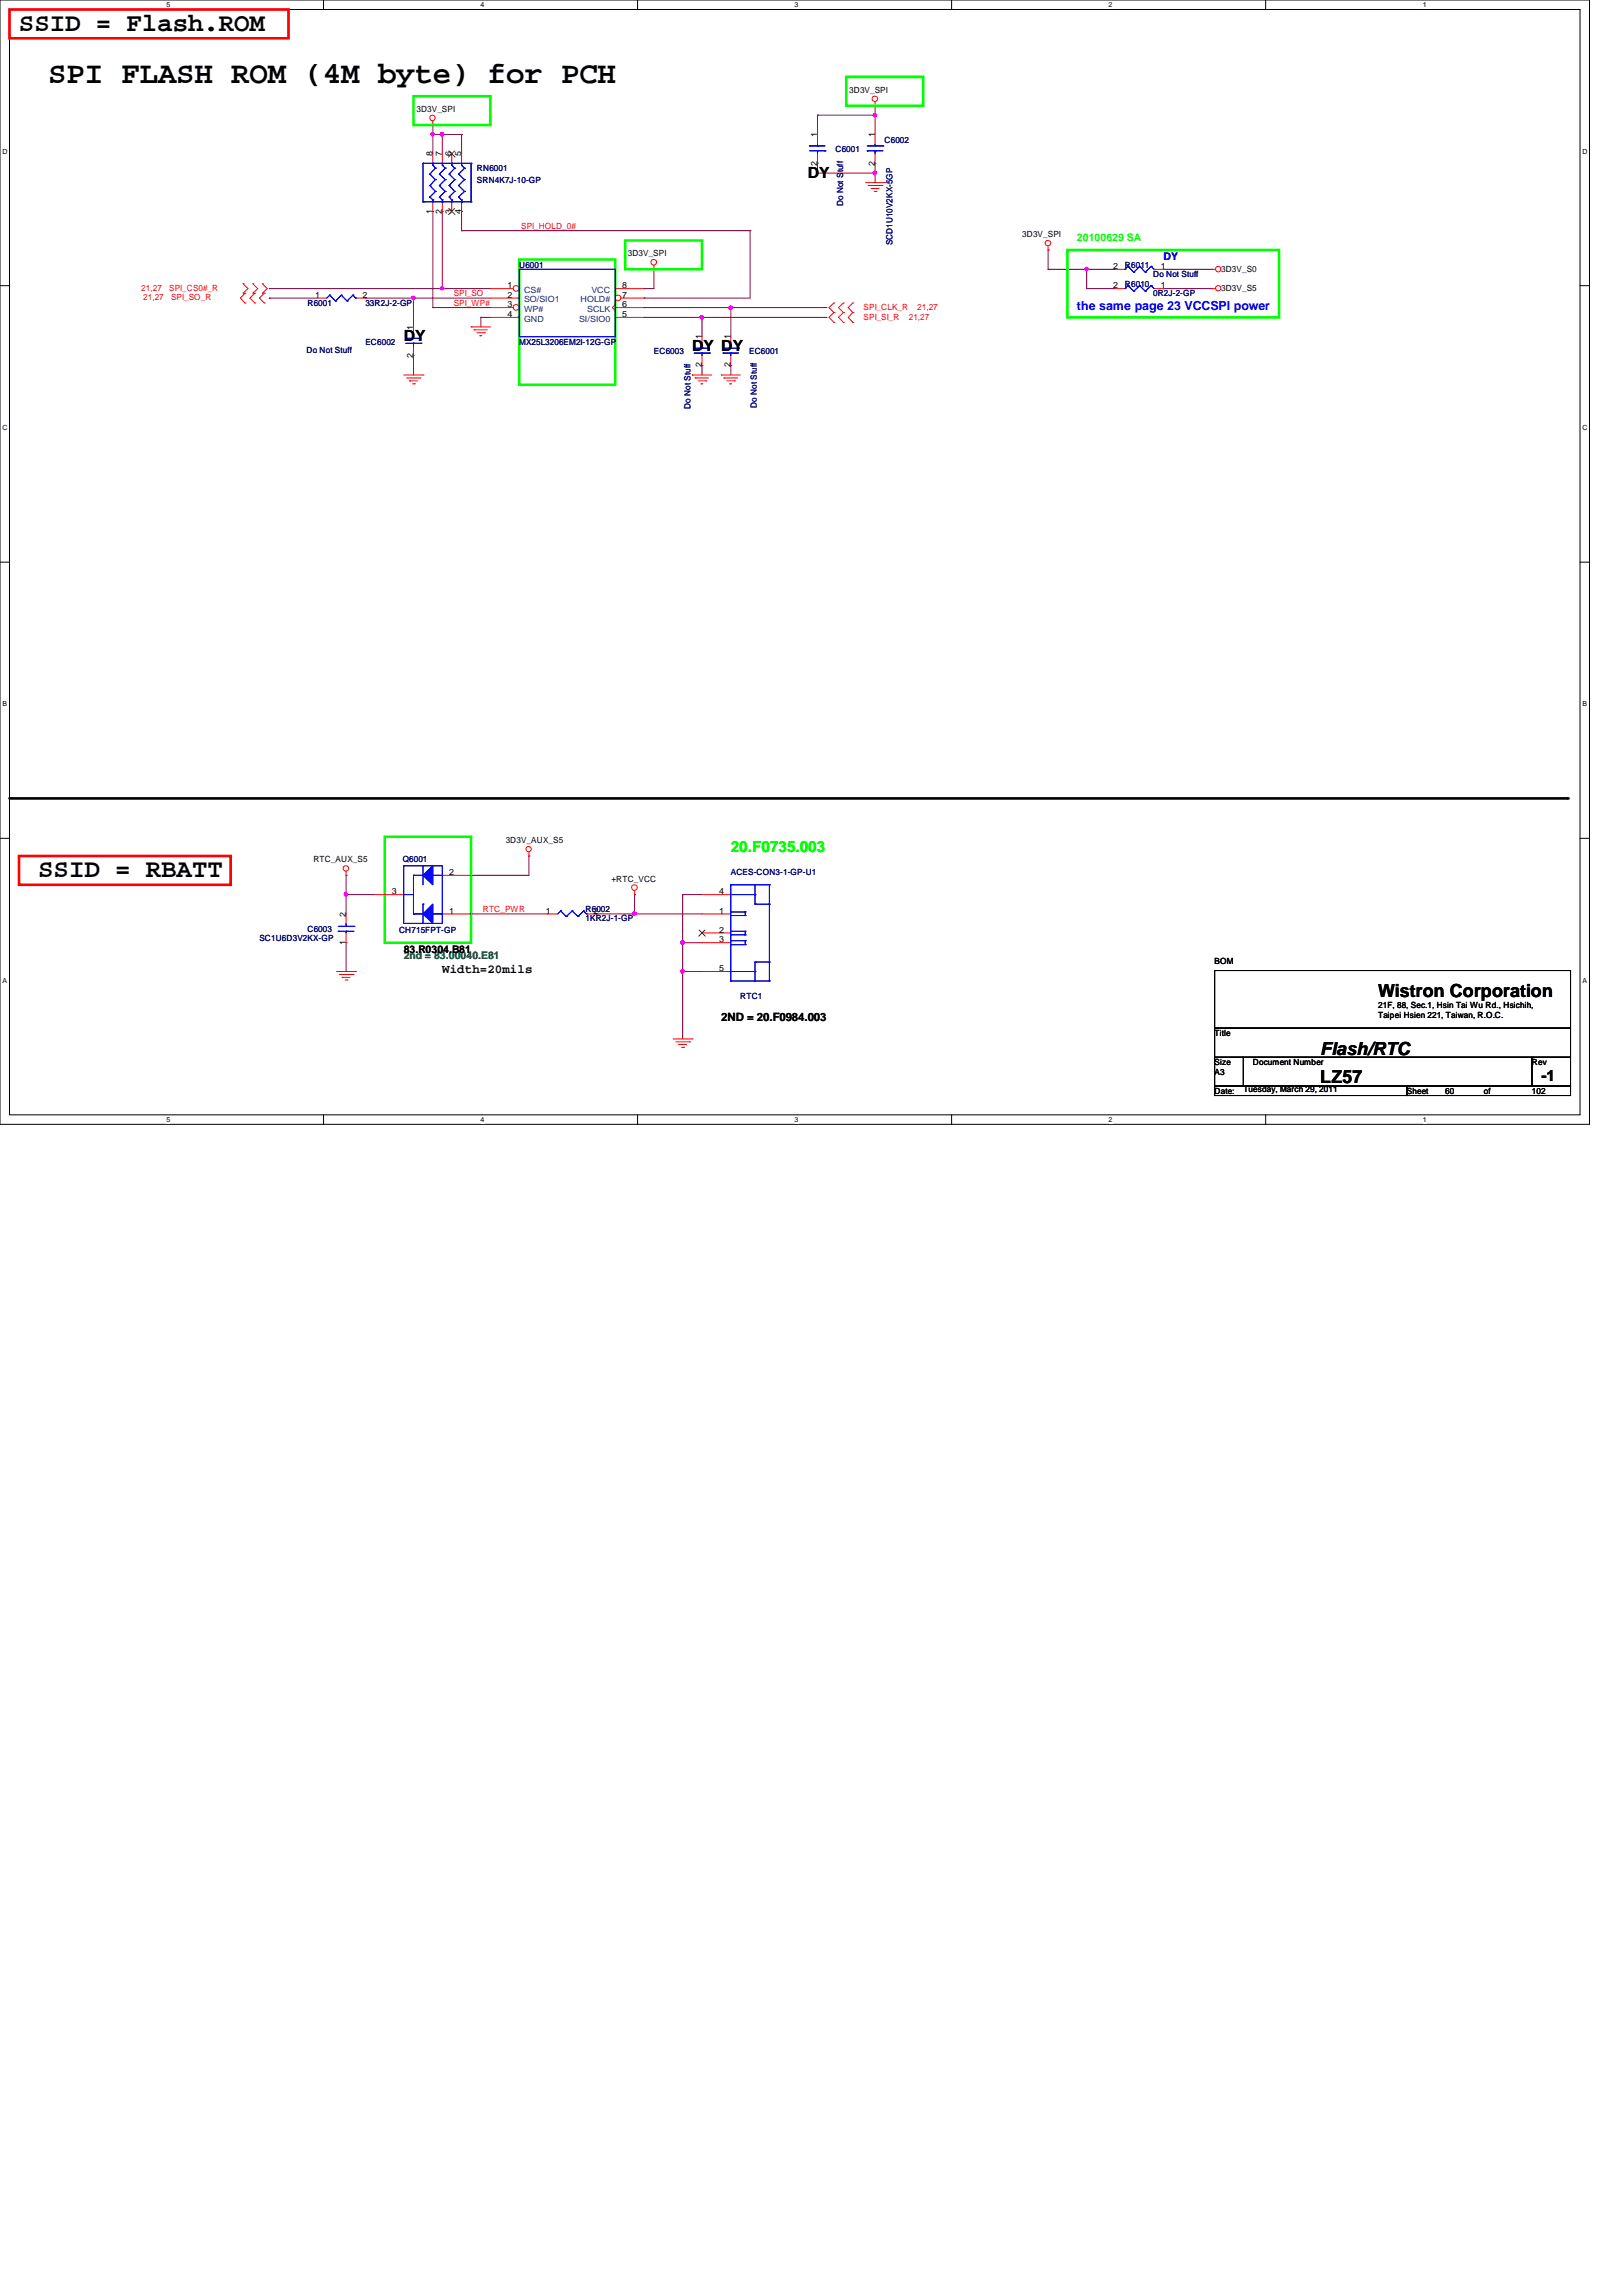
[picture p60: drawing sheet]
<svg xmlns="http://www.w3.org/2000/svg" width="210mm" height="297mm" viewBox="0 0 210 297" stroke-linecap="round" stroke-linejoin="round" font-family="sans-serif">
<defs><g id="words">
<text font-size="4" x="6.2" y="10.8">SPI FLASH ROM (4M byte) for PCH</text>
<g font-size="3.3">
<text x="2.5" y="4">SSID = Flash.ROM</text>
<text x="5" y="113.5">SSID = RBATT</text>
</g>
<g font-size="2.3">
<text x="178.4" y="128.9">Wistron Corporation</text>
<text x="170.9" y="136.4">Flash/RTC</text>
<text x="170.9" y="140.2">LZ57</text>
</g>
<g font-size="2">
<text x="104.5" y="23">DY</text>
<text x="52.2" y="44.2">DY</text>
<text x="89.6" y="45.4">DY DY</text>
<text x="199.5" y="139.9">-1</text>
</g>
<text font-size="2" fill="#0f0" x="94.6" y="110.2">20.F0735.003</text>
<text font-size="1.6" fill="#00f" x="139.4" y="40.1">the same page 23 VCCSPI power</text>
<text font-size="1.6" x="57.2" y="125.8">Width=20mils</text>
<text font-size="1.5" x="93.3" y="132">2ND = 20.F0984.003</text>
<text font-size="1.4" fill="#0f0" x="139.4" y="31.1">20100629 SA</text>
<text font-size="1.4" fill="#00f" x="150.6" y="33.6">DY</text>
<text font-size="1.4" fill="#008040" x="52.2" y="124.1">2nd = 83.00040.E81</text>
<text font-size="1.4" x="52.2" y="123.2">83.R0304.B81</text>
<g font-size="1.1">
<text x="109.9" y="12">3D3V_SPI</text>
<text x="53.9" y="14.5">3D3V_SPI</text>
<text x="105.7" y="17.8" transform="rotate(-90 105.7 17.8)">1</text>
<text x="113.2" y="17.8" transform="rotate(-90 113.2 17.8)">1</text>
<text x="56" y="20.2" transform="rotate(-90 56 20.2)">8</text>
<text x="57.2" y="20.2" transform="rotate(-90 57.2 20.2)">7</text>
<text x="58.4" y="20.2" transform="rotate(-90 58.4 20.2)">6</text>
<text x="59.7" y="20.2" transform="rotate(-90 59.7 20.2)">5</text>
<text x="105.7" y="21.4" transform="rotate(-90 105.7 21.4)">2</text>
<text x="113.2" y="21.4" transform="rotate(-90 113.2 21.4)">2</text>
<text x="56" y="27.6" transform="rotate(-90 56 27.6)">1</text>
<text x="57.2" y="27.6" transform="rotate(-90 57.2 27.6)">2</text>
<text x="58.4" y="27.6" transform="rotate(-90 58.4 27.6)">3</text>
<text x="59.7" y="27.6" transform="rotate(-90 59.7 27.6)">4</text>
<text x="81.2" y="33.1">3D3V_SPI</text>
<text x="132.3" y="30.6">3D3V_SPI</text>
<text x="144.1" y="34.8">2</text>
<text x="150.2" y="34.8">1</text>
<text x="158" y="35.1">3D3V_S0</text>
<text x="40.8" y="38.5">1</text>
<text x="46.9" y="38.5">2</text>
<text x="65.7" y="37.3">1</text>
<text x="65.7" y="38.5">2</text>
<text x="65.7" y="39.8">3</text>
<text x="65.7" y="41">4</text>
<text x="80.5" y="41">5</text>
<text x="80.5" y="39.8">6</text>
<text x="80.5" y="38.5">7</text>
<text x="80.5" y="37.3">8</text>
<text x="144.1" y="37.3">2</text>
<text x="150.2" y="37.3">1</text>
<text x="158" y="37.6">3D3V_S5</text>
<text x="53.5" y="46.3" transform="rotate(-90 53.5 46.3)">2</text>
<text x="53.5" y="42.7" transform="rotate(-90 53.5 42.7)">1</text>
<text x="90.8" y="47.5" transform="rotate(-90 90.8 47.5)">2</text>
<text x="90.8" y="43.9" transform="rotate(-90 90.8 43.9)">1</text>
<text x="94.5" y="47.5" transform="rotate(-90 94.5 47.5)">2</text>
<text x="94.5" y="43.9" transform="rotate(-90 94.5 43.9)">1</text>
<text x="40.6" y="111.5">RTC_AUX_S5</text>
<text x="58.1" y="113.2">2</text>
<text x="65.4" y="109.1">3D3V_AUX_S5</text>
<text x="44.7" y="118.6" transform="rotate(-90 44.7 118.6)">2</text>
<text x="50.7" y="115.7">3</text>
<text x="58.1" y="118.2">1</text>
<text x="70.7" y="118.2">1</text>
<text x="76.8" y="118.2">2</text>
<text x="79.1" y="114">+RTC_VCC</text>
<text x="93" y="118.2">1</text>
<text x="93" y="115.7">4</text>
<text x="44.7" y="122.2" transform="rotate(-90 44.7 122.2)">1</text>
<text x="93" y="120.7">2</text>
<text x="93" y="121.9">3</text>
<text x="93" y="125.6">5</text>
<text x="157.2" y="124.8">BOM</text>
<text x="178.4" y="130.3">21F, 88, Sec.1, Hsin Tai Wu Rd., Hsichih,</text>
<text x="178.4" y="131.7">Taipei Hsien 221, Taiwan, R.O.C.</text>
<text x="157.2" y="134.1">Title</text>
<text x="157.2" y="137.8">Size</text>
<text x="162.1" y="137.8">Document Number</text>
<text x="198.2" y="137.8">Rev</text>
<text x="157.2" y="141.6">Date:</text>
<text x="157.2" y="139.1">A3</text>
<text x="160.9" y="141.3">Tuesday, March 29, 2011</text>
<text x="182.1" y="141.6">Sheet</text>
<text x="187" y="141.6">60</text>
<text x="192" y="141.6">of</text>
<text x="198.2" y="141.6">102</text>
</g>
<g font-size="1.1" fill="#000080">
<text x="61.7" y="22.2">RN6001</text>
<text x="61.7" y="23.7">SRN4K7J-10-GP</text>
<text x="108.1" y="19.7">C6001</text>
<text x="114.5" y="18.5">C6002</text>
<text x="109.1" y="26.6" transform="rotate(-90 109.1 26.6)">Do Not Stuff</text>
<text x="67.2" y="34.6">U6001</text>
<text x="115.5" y="31.7" transform="rotate(-90 115.5 31.7)">SCD1U10V2KX-5GP</text>
<text x="145.6" y="34.6">R6011</text>
<text x="149.2" y="35.8">Do Not Stuff</text>
<text x="39.8" y="39.6">R6001</text>
<text x="47.3" y="39.6">33R2J-2-GP</text>
<text x="145.6" y="37.1">R6010</text>
<text x="149.2" y="38.3">0R2J-2-GP</text>
<text x="39.7" y="45.7">Do Not Stuff</text>
<text x="47.3" y="44.6">EC6002</text>
<text x="67.2" y="44.6">MX25L3206EM2I-12G-GP</text>
<text x="84.6" y="45.8">EC6003</text>
<text x="96.9" y="45.8">EC6001</text>
<text x="89.4" y="52.9" transform="rotate(-90 89.4 52.9)">Do Not Stuff</text>
<text x="98" y="52.7" transform="rotate(-90 98 52.7)">Do Not Stuff</text>
<text x="52.1" y="111.5">Q6001</text>
<text x="94.6" y="113.2">ACES-CON3-1-GP-U1</text>
<text x="75.8" y="118">R6002</text>
<text x="75.8" y="119.2">1KR2J-1-GP</text>
<text x="33.6" y="121.8">SC1U6D3V2KX-GP</text>
<text x="39.8" y="120.5">C6003</text>
<text x="51.6" y="120.7">CH715FPT-GP</text>
<text x="95.8" y="129.2">RTC1</text>
</g>
<g font-size="1.1" fill="#f00">
<text x="67.4" y="29.6">SPI_HOLD_0#</text>
<text x="18.3" y="37.6">21,27</text>
<text x="18.5" y="38.9">21,27</text>
<text x="21.9" y="37.6">SPI_CS0#_R</text>
<text x="22.1" y="38.9">SPI_SO_R</text>
<text x="58.7" y="39.5">SPI_WP#</text>
<text x="58.7" y="38.3">SPI_SO</text>
<text x="111.8" y="40.1">SPI_CLK_R</text>
<text x="111.8" y="41.4">SPI_SI_R</text>
<text x="117.6" y="41.4">21,27</text>
<text x="118.7" y="40.1">21,27</text>
<text x="62.5" y="118">RTC_PWR</text>
</g>
<g font-size="1.1" fill="#004080">
<text x="67.8" y="37.9">CS#</text>
<text x="67.8" y="39.1">SO/SIO1</text>
<text x="67.8" y="40.3">WP#</text>
<text x="67.8" y="41.6">GND</text>
<text x="74.9" y="41.6">SI/SIO0</text>
<text x="75.1" y="39.1">HOLD#</text>
<text x="76" y="40.3">SCLK</text>
<text x="76.5" y="37.9">VCC</text>
</g>
<g font-size=".9">
<text x="21.5" y=".9">5</text>
<text x="62.2" y=".9">4</text>
<text x="102.8" y=".9">3</text>
<text x="143.5" y=".9">2</text>
<text x="184.1" y=".9">1</text>
<text x=".3" y="19.9">D</text>
<text x="204.8" y="19.9">D</text>
<text x=".3" y="55.6">C</text>
<text x="204.8" y="55.6">C</text>
<text x=".3" y="91.4">B</text>
<text x="204.8" y="91.4">B</text>
<text x=".3" y="127.1">A</text>
<text x="204.8" y="127.1">A</text>
<text x="21.5" y="145.2">5</text>
<text x="62.2" y="145.2">4</text>
<text x="102.8" y="145.2">3</text>
<text x="143.5" y="145.2">2</text>
<text x="184.1" y="145.2">1</text>
</g>
</g></defs>
<path d="M0 0h205.7v145.5h-205.7zM1.2 1.2h203.3v143h-203.3z" fill="none" stroke="#000" stroke-width=".13"/>
<g fill="#fff">
<path d="M21.5 .1h.6v1h-.6z"/>
<path d="M21.5 144.4h.6v1h-.6z"/>
</g>
<path d="M41.9 0v1.2M41.9 144.2v1.3" fill="none" stroke="#000" stroke-width=".13"/>
<g fill="#fff">
<path d="M62.2 .1h.5v1h-.5z"/>
<path d="M62.2 144.4h.5v1h-.5z"/>
</g>
<path d="M82.5 0v1.2M82.5 144.2v1.3" fill="none" stroke="#000" stroke-width=".13"/>
<g fill="#fff">
<path d="M102.8 .1h.5v1h-.5z"/>
<path d="M102.8 144.4h.5v1h-.5z"/>
</g>
<path d="M123.1 0v1.2M123.1 144.2v1.3" fill="none" stroke="#000" stroke-width=".13"/>
<g fill="#fff">
<path d="M143.5 .1h.5v1h-.5z"/>
<path d="M143.5 144.4h.5v1h-.5z"/>
</g>
<path d="M163.8 0v1.2M163.8 144.2v1.3" fill="none" stroke="#000" stroke-width=".13"/>
<g fill="#fff">
<path d="M184.1 .1h.5v1h-.5z"/>
<path d="M184.1 144.4h.5v1h-.5z"/>
<path d="M.3 19.1h.7v1h-.7z"/>
<path d="M204.8 19.1h.6v1h-.6z"/>
<path d="M.3 54.8h.7v1h-.7z"/>
<path d="M204.8 54.8h.6v1h-.6z"/>
</g>
<path d="M0 37h1.2M204.5 37h1.2" fill="none" stroke="#000" stroke-width=".13"/>
<g fill="#fff">
<path d="M.3 90.6h.6v1h-.6z"/>
<path d="M204.8 90.6h.6v1h-.6z"/>
</g>
<path d="M0 72.7h1.2M204.5 72.7h1.2" fill="none" stroke="#000" stroke-width=".13"/>
<g fill="#fff">
<path d="M.3 126.3h.6v1h-.6z"/>
<path d="M204.8 126.3h.6v1h-.6z"/>
</g>
<path d="M0 108.5h1.2M204.5 108.5h1.2" fill="none" stroke="#000" stroke-width=".13"/>
<path d="M88.3 125.7h.1M88.3 125.7v8.7" fill="none" stroke="#800040" stroke-width=".13"/>
<path d="M88.2 125.5h.3l.1 .1-.1 .2-.2 .1-.1-.1z" fill-rule="evenodd" fill="#f0f"/>
<path d="M88.2 125.5h.3l.1 .1-.1 .2-.2 .1-.1-.1z" fill="none" stroke="#f0f" stroke-width=".13"/>
<path d="M56 17.4h.1M56 17.4v2.5M83.4 37.3h.1M83.4 37.3h1.2" fill="none" stroke="#800040" stroke-width=".13"/>
<path d="M55.8 17.2h.3l.1 .2-.1 .1-.1 .1-.2-.1z" fill-rule="evenodd" fill="#f0f"/>
<path d="M55.8 17.2h.3l.1 .2-.1 .1-.1 .1-.2-.1z" fill="none" stroke="#f0f" stroke-width=".13"/>
<g fill="none" stroke="#800040" stroke-width=".13">
<path d="M56 16.2h.1M56 17.4h.1M56 16.2v1.2M56 17.4h1.2M83.4 39.8h.1M83.4 39.8h11.2M94.6 39.8h.1M94.6 39.8v3.8M44.8 113.2h.1M44.8 115.7h.1M44.8 113.2v5M61 113.2h.1"/>
<path d="M61 118.2h.1M61 118.2h9.9M68.5 110.7h.1M68.5 110.7v2.5h-7.5M77.1 118.2h.1M82.1 115.7h.1M82.1 115.7v2.5h-5"/>
</g>
<path d="M44.6 115.5h.3l.1 .2-.1 .2-.2 .1-.1-.1z" fill-rule="evenodd" fill="#f0f"/>
<path d="M44.6 115.5h.3l.1 .2-.1 .2-.2 .1-.1-.1z" fill="none" stroke="#f0f" stroke-width=".13"/>
<path d="M34.8 37.3h.1M57.2 27.3h.1M57.2 27.3v10h-22.4M44.8 115.7h.1M44.8 115.7h3.7M82.1 118.2h.1M82.1 118.2h8.7M44.8 122h.1M44.8 122v3.7" fill="none" stroke="#800040" stroke-width=".13"/>
<path d="M81.9 118h.4v.2v.1l-.2 .1-.2-.1z" fill-rule="evenodd" fill="#f0f"/>
<path d="M81.9 118h.4v.2v.1l-.2 .1-.2-.1z" fill="none" stroke="#f0f" stroke-width=".13"/>
<path d="M57.2 17.4h.1M57.2 17.4h2.5M57.2 17.4v2.5M59.7 27.3h.1M59.7 27.3v2.5M83.4 41.1h.1M83.4 41.1h7.4M88.3 122h.1M88.3 122h2.5" fill="none" stroke="#800040" stroke-width=".13"/>
<path d="M57 17.2h.4v.2v.1l-.2 .1-.2-.1z" fill-rule="evenodd" fill="#f0f"/>
<path d="M57 17.2h.4v.2v.1l-.2 .1-.2-.1z" fill="none" stroke="#f0f" stroke-width=".13"/>
<path d="M59.7 17.4h.1M59.7 17.4v2.5M113.2 14.9h.1M113.2 14.9v2.5M83.4 38.6h.1M83.4 38.6h13.7M84.6 34.8h.1M84.6 34.8v2.5M62.2 41.1h.1M62.2 41.1v1.2" fill="none" stroke="#800040" stroke-width=".13"/>
<path d="M113 14.7h.4l.1 .2-.1 .1-.2 .1-.2-.1z" fill-rule="evenodd" fill="#f0f"/>
<path d="M113 14.7h.4l.1 .2-.1 .1-.2 .1-.2-.1z" fill="none" stroke="#f0f" stroke-width=".13"/>
<path d="M105.8 14.9h.1M105.8 14.9h7.4M105.8 14.9v2.5M105.8 22.4h.1M105.8 22.4h7.4M113.2 22.4h.1M113.2 22.4v1.2" fill="none" stroke="#800040" stroke-width=".13"/>
<path d="M113 22.2h.4l.1 .2-.1 .1-.2 .1-.2-.1z" fill-rule="evenodd" fill="#f0f"/>
<path d="M113 22.2h.4l.1 .2-.1 .1-.2 .1-.2-.1z" fill="none" stroke="#f0f" stroke-width=".13"/>
<path d="M113.2 13.7h.1M113.2 13.7v1.2M53.5 38.6h.1M53.5 38.6v3.7M105.8 21.1h.1M105.8 21.1v1.3M113.2 21.1h.1M113.2 21.1v1.3M90.8 41.1h.1M90.8 47.3h.1M90.8 41.1v2.5M90.8 47.3v1.2" fill="none" stroke="#800040" stroke-width=".13"/>
<path d="M53.3 38.4h.3l.1 .1-.1 .2-.1 .1-.2-.1z" fill-rule="evenodd" fill="#f0f"/>
<path d="M53.3 38.4h.3l.1 .1-.1 .2-.1 .1-.2-.1z" fill="none" stroke="#f0f" stroke-width=".13"/>
<g fill="none" stroke="#800040" stroke-width=".13">
<path d="M47.3 38.6h.1M47.3 38.6h6.2M56 27.3h.1M56 27.3v12.5M59.7 29.8h.1M59.7 29.8h37.4M97.1 29.8h.1M97.1 29.8v8.8M53.5 46h.1M53.5 46v2.5M94.6 47.3h.1M94.6 47.3v1.2"/>
<path d="M88.3 125.7h.1M88.3 122h.1M88.3 125.7h2.5M88.3 122v3.7"/>
</g>
<path d="M88.2 121.8h.3l.1 .1-.1 .2-.2 .1-.1-.1z" fill-rule="evenodd" fill="#f0f"/>
<path d="M88.2 121.8h.3l.1 .1-.1 .2-.2 .1-.1-.1z" fill="none" stroke="#f0f" stroke-width=".13"/>
<path d="M135.6 34.8h.1M135.6 34.8h5" fill="none" stroke="#800040" stroke-width=".13"/>
<path d="M140.4 34.6h.4v.2v.2l-.2 .1-.2-.1z" fill-rule="evenodd" fill="#f0f"/>
<path d="M140.4 34.6h.4v.2v.2l-.2 .1-.2-.1z" fill="none" stroke="#f0f" stroke-width=".13"/>
<g fill="none" stroke="#800040" stroke-width=".13">
<path d="M34.8 38.6h.1M34.8 38.6h6.3M94.6 39.8h.1M94.6 39.8h12.4M135.6 32.3h.1M135.6 32.3v2.5M140.6 34.8h.1M140.6 37.3h.1M140.6 34.8h3.8M140.6 37.3h3.8M140.6 34.8v2.5M150.6 34.8h.1"/>
<path d="M150.6 37.3h.1M150.6 34.8h6.2M150.6 37.3h6.2"/>
</g>
<path d="M94.4 39.6h.3l.1 .2-.1 .1-.2 .1-.1-.1z" fill-rule="evenodd" fill="#f0f"/>
<path d="M94.4 39.6h.3l.1 .2-.1 .1-.2 .1-.1-.1z" fill="none" stroke="#f0f" stroke-width=".13"/>
<path d="M90.8 41.1h.1M90.8 41.1h16.2M88.3 115.7h.1M88.3 115.7v6.3" fill="none" stroke="#800040" stroke-width=".13"/>
<path d="M90.7 40.9h.3l.1 .1-.1 .2-.2 .1-.1-.1z" fill-rule="evenodd" fill="#f0f"/>
<path d="M90.7 40.9h.3l.1 .1-.1 .2-.2 .1-.1-.1z" fill="none" stroke="#f0f" stroke-width=".13"/>
<path d="M53.5 38.6h.1M53.5 38.6h10M56 39.8h.1M56 39.8h7.5M57.2 37.3h.1M57.2 37.3h6.3M88.3 115.7h.1M88.3 115.7h2.5" fill="none" stroke="#800040" stroke-width=".13"/>
<path d="M57 37.1h.4v.2v.1l-.2 .1-.2-.1z" fill-rule="evenodd" fill="#f0f"/>
<path d="M57 37.1h.4v.2v.1l-.2 .1-.2-.1z" fill="none" stroke="#f0f" stroke-width=".13"/>
<path d="M62.2 41.1h.1M62.2 41.1h1.3" fill="none" stroke="#800040" stroke-width=".13"/>
<g fill="none" stroke="#f00" stroke-width=".13">
<path d="M56 16.2h.1M56 15.7v.5M113.2 13.7h.1M113.2 13.2v.5M31.5 37.9h.1M31.5 36.7h.1M31.5 36.7l.6 .6-.6 .6M31.7 39.2h.1M31.7 37.9h.1M31.7 37.9l-.6 .7 .6 .6M32.7 36.7h.1M32.7 37.9h.1"/>
<path d="M32.7 36.7l.7 .6-.7 .6M33 37.9h.1M33 39.2h.1M33 37.9l-.7 .7 .7 .6M34 37.9h.1M34 36.7h.1M34 36.7l.6 .6-.6 .6M34.2 39.2h.1M34.2 37.9h.1M34.2 37.9l-.6 .7 .6 .6M84.6 34.8h.1M84.6 34.3v.5"/>
<path d="M107.9 39.2h.1M107.9 39.2l-.6 .6 .6 .6M109.1 39.2h.1M109.1 39.2l-.6 .6 .6 .6M110.4 39.2h.1M110.4 39.2l-.6 .6 .6 .6M112 23.6h2.5M112.4 24h1.7M112.7 24.4h.1M112.7 24.4h1M113.1 24.8h.3M113.4 24.8h.1"/>
<path d="M114.1 24h.1M114.5 23.6h.1M135.6 32.3h.1M135.6 31.8v.5M156.8 34.8h.1M156.8 37.3h.1M156.8 34.8h.5M156.8 37.3h.5M52.2 48.5h2.5M52.6 48.9h1.8M53 49.3h.1M53 49.3h1"/>
<path d="M53.4 49.7h.2M53.6 49.7h.1M54.4 48.9h.1M54.7 48.5h.1M61 42.3h.1M61 42.3h2.5M61.3 42.7h.1M61.3 42.7h1.8M61.7 43.1h1M62.1 43.4h.1M62.1 43.4h.3M62.7 43.1h.1"/>
<path d="M89.6 48.5h.1M89.6 48.5h2.5M90 48.9h.1M90 48.9h1.7M90.3 49.3h1.1M90.7 49.7h.1M90.7 49.7h.3M91.4 49.3h.1M93.3 48.5h.1M93.3 48.5h2.5M93.7 48.9h.1M93.7 48.9h1.8"/>
<path d="M94.1 49.3h1M94.4 49.7h.1M94.4 49.7h.3M95.1 49.3h.1M107.9 40.4h.1M107.9 41.7h.1M107.9 40.4l-.6 .7 .6 .6M109.1 40.4h.1M109.1 41.7h.1M109.1 40.4l-.6 .7 .6 .6M110.4 40.4h.1M110.4 41.7h.1"/>
<path d="M110.4 40.4l-.6 .7 .6 .6M44.8 113.2h.1M44.8 112.7v.5M68.5 110.7h.1M68.5 110.2v.5M82.1 115.7h.1M82.1 115.2v.5M43.6 125.7h2.4M43.9 126.1h1.8M44.3 126.4h.1M44.3 126.4h1M44.7 126.8h.2"/>
<path d="M44.9 126.8h.1M45.7 126.1h.1M46 125.7h.1M87.1 134.4h2.5M87.5 134.8h1.7M87.8 135.1h.1M87.8 135.1h1.1M88.2 135.5h.3M88.5 135.5h.1M89.2 134.8h.1M89.6 134.4h.1"/>
<circle cx="55.9" cy="15.3" r=".35"/>
<circle cx="113.2" cy="12.8" r=".36"/>
<circle cx="84.6" cy="33.9" r=".37"/>
<circle cx="135.6" cy="31.4" r=".36"/>
<circle cx="157.6" cy="34.8" r=".35"/>
<circle cx="157.6" cy="37.3" r=".34"/>
<circle cx="44.8" cy="112.3" r=".36"/>
<circle cx="68.4" cy="109.9" r=".34"/>
<circle cx="82.1" cy="114.8" r=".37"/>
</g>
<path d="M157.2 125.6h46v7.4h-46zM157.2 133h46v3.8h-46zM157.2 136.8h3.7v3.7h-3.7zM160.9 136.8h37.3v3.7h-37.3zM198.2 136.8h5v3.7h-5zM157.2 140.5h24.9v1.2h-24.9zM182.1 140.5h21.1v1.2h-21.1z" fill="none" stroke="#000" stroke-width=".13"/>
<path d="M1.2 103.3h201.7" fill="none" stroke="#000" stroke-width=".34"/>
<circle cx="202.9" cy="103.3" r=".17" fill="#000"/>
<path d="M1.2 1.2h36.1v3.8h-36.1zM2.5 110.7h27.3v3.8h-27.3z" fill="none" stroke="#f00" stroke-width=".34"/>
<path d="M53.5 12.4h10v3.8h-10zM109.5 9.9h10v3.8h-10zM67.2 33.6h12.4v16.2h-12.4zM80.9 31.1h9.9v3.7h-9.9zM138.1 32.3h27.4v8.8h-27.4zM49.8 108.2h11.2v13.8h-11.2z" fill="none" stroke="#0f0" stroke-width=".34"/>
<circle cx="66.8" cy="37.3" r=".37" fill="#fff"/>
<g fill="none" stroke="#f00" stroke-width=".13">
<path d="M63.5 37.3h2.9M63.5 38.6h3.7"/>
<circle cx="66.8" cy="37.3" r=".37"/>
</g>
<circle cx="66.8" cy="39.8" r=".37" fill="#fff"/>
<g fill="none" stroke="#f00" stroke-width=".13">
<path d="M63.5 39.8h2.9M79.6 39.8h3.8M79.6 39.4l-.4 .4 .4 .4M63.5 41.1h3.7M79.6 41.1h3.8"/>
<circle cx="66.8" cy="39.8" r=".37"/>
</g>
<circle cx="80" cy="38.5" r=".37" fill="#fff"/>
<g fill="none" stroke="#f00" stroke-width=".13">
<path d="M56 19.9v1.2M57.2 19.9v1.2M58.5 19.9v1.2M59.7 19.9v1.2M56 26.1v1.2M57.2 26.1v1.2M58.5 26.1v1.2M59.7 26.1v1.2M79.6 37.3h3.8M80.4 38.6h3M144.4 37.3h1.2M144.4 34.8h1.2"/>
<path d="M149.4 37.3h1.2M149.4 34.8h1.2M53.5 42.3v1.3M53.5 44.8v1.2M94.6 43.6v1.2M94.6 46v1.3M44.8 118.2v1.3M48.5 115.7h3.7M57.2 118.2h3.8M57.2 113.2h3.8M70.9 118.2h1.3M75.9 118.2h1.2"/>
<path d="M90.8 118.2h3.8M90.8 115.7h3.8M44.8 120.7v1.3M90.8 120.7h3.8M90.8 122h3.8M90.8 125.7h3.8"/>
<circle cx="80" cy="38.5" r=".37"/>
</g>
<g fill="none" stroke="#00f" stroke-width=".13">
<path d="M54.7 21.1h.1M54.7 26.1h.1M54.7 21.1h6.3M54.7 21.1v5M54.7 26.1h6.3M55.6 25.5h.1M55.6 24h.1M55.6 22.5h.1M55.6 25.5l.4 .4M55.6 24l.7 .8M55.6 22.5l.7 .7M56 25.9h.1"/>
<path d="M56 21.4h.1M56 21.1h.1M56 21.1v.3M56 25.9v.2M56 21.4l.3 .4M56.3 24.8h.1M56.3 23.2h.1M56.3 21.8h.1M56.3 24.8l-.7 .7M56.3 23.2l-.7 .8M56.3 21.8l-.7 .7M56.9 22.5h.1"/>
<path d="M56.9 24h.1M56.9 25.5h.1M56.9 22.5l.7 .7M56.9 24l.7 .8M56.9 25.5l.3 .4M57.2 21.4h.1M57.2 25.9h.1M57.2 26.1h.1M57.2 21.1v.3M57.2 25.9v.2M57.2 21.4l.4 .4M57.6 21.8h.1"/>
<path d="M57.6 23.2h.1M57.6 24.8h.1M57.6 21.8l-.7 .7M57.6 23.2l-.7 .8M57.6 24.8l-.7 .7M58.1 25.5h.1M58.1 24h.1M58.1 22.5h.1M58.1 25.5l.4 .4M58.1 24l.7 .8M58.1 22.5l.7 .7M58.5 25.9h.1"/>
<path d="M58.5 21.4h.1M58.5 21.1h.1M58.5 21.1v.3M58.5 25.9v.2M58.5 21.4l.3 .4M58.8 24.8h.1M58.8 23.2h.1M58.8 21.8h.1M58.8 24.8l-.7 .7M58.8 23.2l-.7 .8M58.8 21.8l-.7 .7M59.4 22.5h.1"/>
<path d="M59.4 24h.1M59.4 25.5h.1M59.4 22.5l.7 .7M59.4 24l.7 .8M59.4 25.5l.3 .4M59.7 21.4h.1M59.7 25.9h.1M59.7 26.1h.1M59.7 21.1v.3M59.7 25.9v.2M59.7 21.4l.4 .4M60.1 21.8h.1"/>
<path d="M60.1 23.2h.1M60.1 24.8h.1M60.1 21.8l-.7 .7M60.1 23.2l-.7 .8M60.1 24.8l-.7 .7M61 21.1h.1M61 26.1h.1M61 21.1v5M67.2 34.8h12.4v8.8h-12.4zM145.6 34.8h.1M145.6 37.3h.1M146 34.5h.1"/>
<path d="M146 37h.1M146 34.5l.7 .7M146 34.5l-.4 .3M146 37l.7 .7M146 37l-.4 .3M146.7 35.2h.1M146.7 37.7h.1M147.5 34.5h.1M147.5 37h.1M147.5 34.5l.7 .7M147.5 34.5l-.8 .7M147.5 37l.7 .7"/>
<path d="M147.5 37l-.8 .7M148.2 35.2h.1M148.2 37.7h.1M149 34.5h.1M149 37h.1M149 34.5l.4 .3M149 34.5l-.8 .7M149 37l.4 .3M149 37l-.8 .7M52.5 43.8h.1M52.5 43.8h2M52.5 44.4h2"/>
<path d="M53.5 43.8h.1M53.5 44.4h.1M53.5 43.6v.2M53.5 44.4v.4M54.5 44.4h.1M93.6 45.7h.1M93.6 45h2M93.6 45.7h2M94.6 45h.1M94.6 45.7h.1M94.6 44.8v.2M94.6 45.7v.3"/>
<path d="M95.6 45h.1M43.8 119.8h2M44.8 119.8h.1M44.8 119.5v.3M45.8 119.8h.1M72.6 117.9h.1M72.6 117.9l-.4 .3M72.6 117.9l.7 .7M73.3 118.6h.1M74 117.9h.1M74 117.9l-.7 .7M74 117.9l.8 .7"/>
<path d="M74.8 118.6h.1M75.5 117.9h.1M75.5 117.9l-.7 .7M75.5 117.9l.4 .3M75.9 118.2h.1M94.6 118.4h.1M94.6 114.5h.1M94.6 118h1.8M94.6 118.4h1.8M94.6 114.5h5M94.6 114.5v12.4M94.6 115.7h3.1"/>
<path d="M96.4 118h.1M96.4 118.4h.1M96.4 118v.4M97.7 115.7h.1M97.7 117h.1M97.7 114.5v2.5M97.7 117h1.9M99.6 114.5h.1M99.6 117h.1M99.6 114.5v12.4M43.8 120.5h.1M43.8 120.5h2"/>
<path d="M44.8 120.5h.1M44.8 120.5v.2M94.6 120.9h.1M94.6 122.2h.1M94.6 126.9h.1M94.6 120.5h1.8M94.6 120.9h1.8M94.6 121.7h1.8M94.6 122.2h1.8M94.6 125.7h3.1M94.6 126.9h5M96.4 120.5h.1"/>
<path d="M96.4 120.9h.1M96.4 121.7h.1M96.4 122.2h.1M96.4 120.5v.4M96.4 121.7v.5M97.7 124.5h.1M97.7 125.7h.1M97.7 124.5v2.4M97.7 124.5h1.9M99.6 126.9h.1M99.6 124.5h.1"/>
</g>
<path d="M58.1 19.5l.8 .8M58.8 19.5l-.8 .8M58.1 27l.8 .8M58.8 27l-.8 .8M90.5 120.3l.8 .8M91.2 120.3l-.8 .8" fill="none" stroke="#804000" stroke-width=".13"/>
<path d="M54.7 118.2l1.3-1.2v2.5z" fill="#00f"/>
<path d="M52.2 115.7h.1M52.2 115.7h1.3M53.5 118.2h.1M53.5 113.2h.1M53.5 118.2h1.2M53.5 113.2v5M54.7 118.2l1.3-1.2v2.5zM54.7 117h.1M54.7 117v2.5" fill="none" stroke="#00f" stroke-width=".13"/>
<path d="M54.7 113.2l1.3-1.2v2.5z" fill="#00f"/>
<path d="M52.2 112h5v7.5h-5zM53.5 113.2h.1M53.5 113.2h1.2M54.7 113.2l1.3-1.2v2.5zM54.7 112h.1M54.7 112v2.5M56 113.2h.1M56 118.2h.1M56 113.2h1.2M56 118.2h1.2" fill="none" stroke="#00f" stroke-width=".13"/>
<path d="M54.7 118.2l1.3-1.2v2.5z" fill="#00f"/>
<path d="M52.2 115.7h.1M52.2 115.7h1.3M53.5 118.2h.1M53.5 113.2h.1M53.5 118.2h1.2M53.5 113.2v5M54.7 118.2l1.3-1.2v2.5zM54.7 117h.1M54.7 117v2.5" fill="none" stroke="#00f" stroke-width=".13"/>
<path d="M54.7 113.2l1.3-1.2v2.5z" fill="#00f"/>
<g fill="none" stroke="#00f" stroke-width=".13">
<path d="M104.8 18.9h.1M104.8 18.9h2M104.8 19.5h2M105.8 18.9h.1M105.8 19.5h.1M105.8 18.7v.2M105.8 19.5v.4M106.8 19.5h.1M112.2 19.5h.1M112.2 18.9h2.1M112.2 19.5h2.1M113.2 18.9h.1"/>
<path d="M113.2 19.5h.1M113.2 18.7v.2M113.2 19.5v.4M114.3 18.9h.1M42.7 38.2h.1M42.7 38.2l-.4 .4M42.7 38.2l.7 .7M43.4 38.9h.1M44.2 38.2h.1M44.2 38.2l-.8 .7M44.2 38.2l.7 .7M44.9 38.9h.1"/>
<path d="M45.7 38.2h.1M45.7 38.2l-.8 .7M45.7 38.2l.3 .4M46 38.6h.1M89.8 45h.1M89.8 45h2M89.8 45.7h2M90.8 45h.1M90.8 45.7h.1M90.8 44.8v.2M90.8 45.7v.3M91.8 45.7h.1"/>
<path d="M52.2 112h5v7.5h-5zM53.5 113.2h.1M53.5 113.2h1.2M54.7 113.2l1.3-1.2v2.5zM54.7 112h.1M54.7 112v2.5M56 113.2h.1M56 118.2h.1M56 113.2h1.2M56 118.2h1.2"/>
</g>
<path d="M105.8 17.4v1.3M105.8 19.9v1.2M113.2 17.4v1.3M113.2 19.9v1.2M41.1 38.6h1.2M46 38.6h1.3M90.8 43.6v1.2M90.8 46v1.3" fill="none" stroke="#f00" stroke-width=".13"/>
<path d="M88.2 125.5h.3l.1 .1-.1 .2-.2 .1-.1-.1z" fill-rule="evenodd" fill="#f0f"/>
<path d="M88.2 125.5h.3l.1 .1-.1 .2-.2 .1-.1-.1z" fill="none" stroke="#f0f" stroke-width=".13"/>
<path d="M55.8 17.2h.3l.1 .2-.1 .1-.1 .1-.2-.1z" fill-rule="evenodd" fill="#f0f"/>
<path d="M55.8 17.2h.3l.1 .2-.1 .1-.1 .1-.2-.1z" fill="none" stroke="#f0f" stroke-width=".13"/>
<path d="M44.6 115.5h.3l.1 .2-.1 .2-.2 .1-.1-.1z" fill-rule="evenodd" fill="#f0f"/>
<path d="M44.6 115.5h.3l.1 .2-.1 .2-.2 .1-.1-.1z" fill="none" stroke="#f0f" stroke-width=".13"/>
<path d="M81.9 118h.4v.2v.1l-.2 .1-.2-.1z" fill-rule="evenodd" fill="#f0f"/>
<path d="M81.9 118h.4v.2v.1l-.2 .1-.2-.1z" fill="none" stroke="#f0f" stroke-width=".13"/>
<path d="M57 17.2h.4v.2v.1l-.2 .1-.2-.1z" fill-rule="evenodd" fill="#f0f"/>
<path d="M57 17.2h.4v.2v.1l-.2 .1-.2-.1z" fill="none" stroke="#f0f" stroke-width=".13"/>
<path d="M113 14.7h.4l.1 .2-.1 .1-.2 .1-.2-.1z" fill-rule="evenodd" fill="#f0f"/>
<path d="M113 14.7h.4l.1 .2-.1 .1-.2 .1-.2-.1z" fill="none" stroke="#f0f" stroke-width=".13"/>
<path d="M113 22.2h.4l.1 .2-.1 .1-.2 .1-.2-.1z" fill-rule="evenodd" fill="#f0f"/>
<path d="M113 22.2h.4l.1 .2-.1 .1-.2 .1-.2-.1z" fill="none" stroke="#f0f" stroke-width=".13"/>
<path d="M53.3 38.4h.3l.1 .1-.1 .2-.1 .1-.2-.1z" fill-rule="evenodd" fill="#f0f"/>
<path d="M53.3 38.4h.3l.1 .1-.1 .2-.1 .1-.2-.1z" fill="none" stroke="#f0f" stroke-width=".13"/>
<path d="M88.2 121.8h.3l.1 .1-.1 .2-.2 .1-.1-.1z" fill-rule="evenodd" fill="#f0f"/>
<path d="M88.2 121.8h.3l.1 .1-.1 .2-.2 .1-.1-.1z" fill="none" stroke="#f0f" stroke-width=".13"/>
<path d="M140.4 34.6h.4v.2v.2l-.2 .1-.2-.1z" fill-rule="evenodd" fill="#f0f"/>
<path d="M140.4 34.6h.4v.2v.2l-.2 .1-.2-.1z" fill="none" stroke="#f0f" stroke-width=".13"/>
<path d="M94.4 39.6h.3l.1 .2-.1 .1-.2 .1-.1-.1z" fill-rule="evenodd" fill="#f0f"/>
<path d="M94.4 39.6h.3l.1 .2-.1 .1-.2 .1-.1-.1z" fill="none" stroke="#f0f" stroke-width=".13"/>
<path d="M90.7 40.9h.3l.1 .1-.1 .2-.2 .1-.1-.1z" fill-rule="evenodd" fill="#f0f"/>
<path d="M90.7 40.9h.3l.1 .1-.1 .2-.2 .1-.1-.1z" fill="none" stroke="#f0f" stroke-width=".13"/>
<path d="M57 37.1h.4v.2v.1l-.2 .1-.2-.1z" fill-rule="evenodd" fill="#f0f"/>
<path d="M57 37.1h.4v.2v.1l-.2 .1-.2-.1z" fill="none" stroke="#f0f" stroke-width=".13"/>
<use href="#words"/>
</svg>
